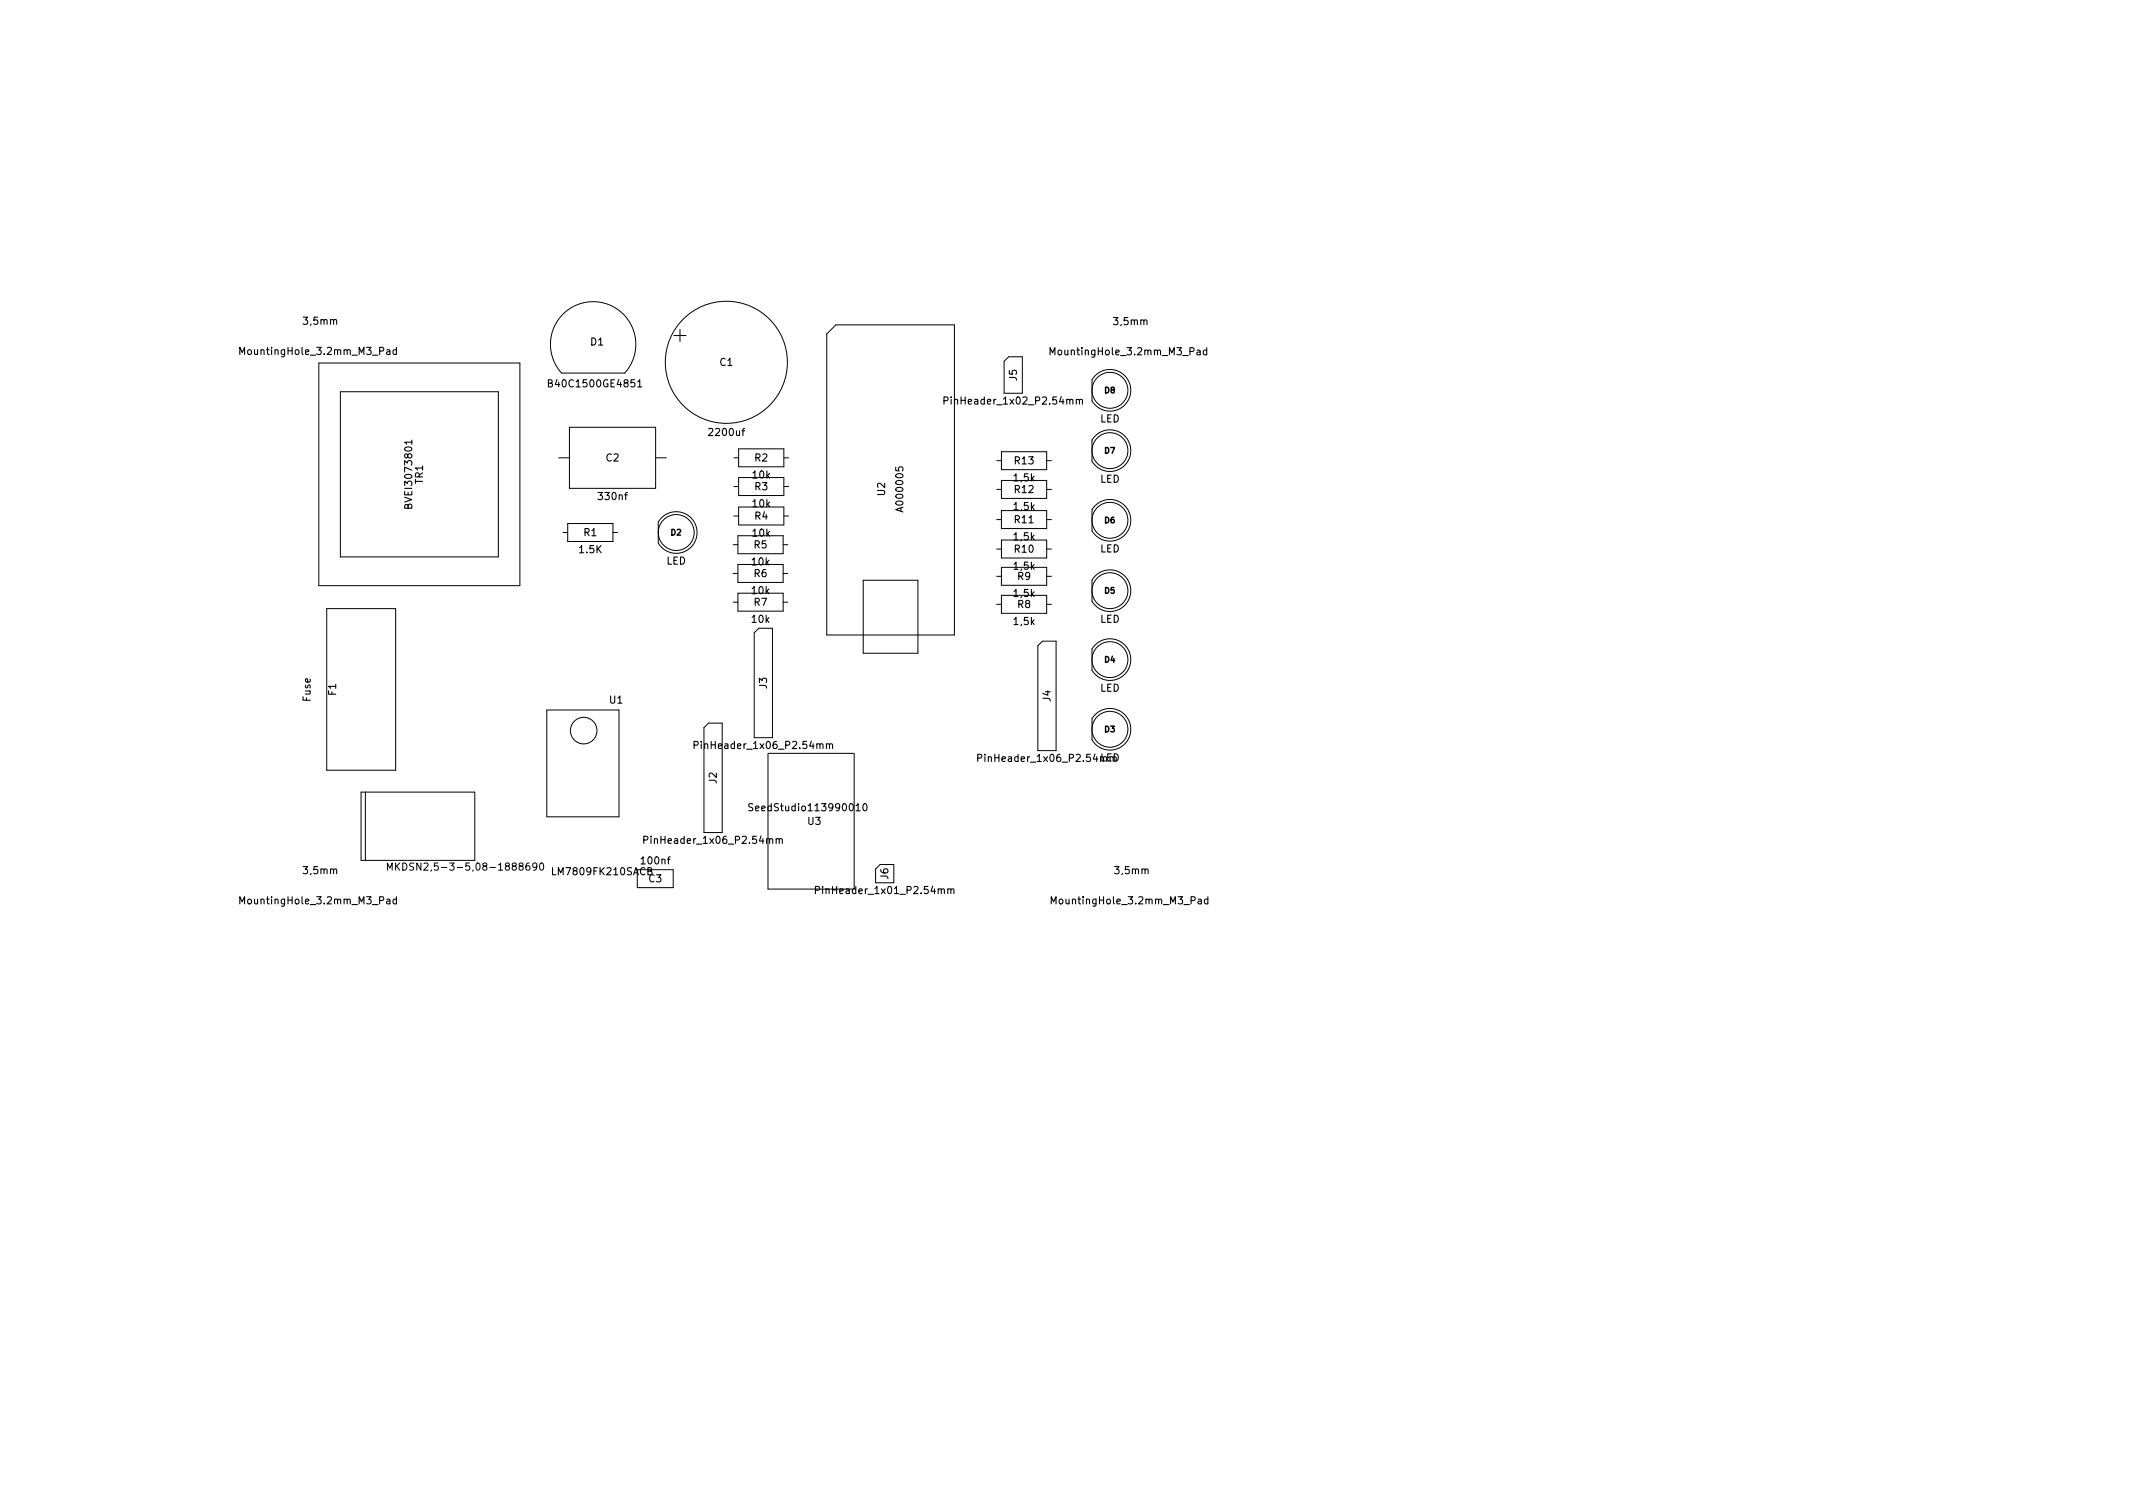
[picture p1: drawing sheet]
<svg xmlns="http://www.w3.org/2000/svg" width="297mm" height="210mm" viewBox="0 0 297 210" stroke-linecap="round" stroke-linejoin="round" font-family="sans-serif">
<defs><g id="words">
<g font-size="1.4">
<text x="42.4" y="45.2">3,5mm</text>
<text x="155.2" y="45.3">3,5mm</text>
<text x="34" y="49.4">MountingHole_3.2mm_M3_Pad</text>
<text x="77" y="53.9">B40C1500GE4851</text>
<text x="82.3" y="48.1">D1</text>
<text x="100.3" y="50.9">C1</text>
<text x="141.6" y="53" transform="rotate(-90 141.6 53)">J5</text>
<text x="146.9" y="49.5">MountingHole_3.2mm_M3_Pad</text>
<text x="132.3" y="56.3">PinHeader_1x02_P2.54mm</text>
<text x="153.2" y="58.8">LED</text>
<text x="84.4" y="64.2">C2</text>
<text x="98.9" y="60.7">2200uf</text>
<text x="105.1" y="64.2">R2</text>
<text x="141.3" y="64.6">R13</text>
<text x="57.4" y="70.4" transform="rotate(-90 57.4 70.4)">BVEI3073801</text>
<text x="58.9" y="67.4" transform="rotate(-90 58.9 67.4)">TR1</text>
<text x="83.5" y="69.6">330nf</text>
<text x="104.8" y="66.6">10k</text>
<text x="104.8" y="70.6">10k</text>
<text x="105.1" y="68.2">R3</text>
<text x="123.2" y="69" transform="rotate(-90 123.2 69)">U2</text>
<text x="125.8" y="70.9" transform="rotate(-90 125.8 70.9)">A000005</text>
<text x="141.3" y="71">1,5k</text>
<text x="141.3" y="67">1,5k</text>
<text x="141.3" y="68.6">R12</text>
<text x="153.2" y="67.2">LED</text>
<text x="80.7" y="77">1.5K</text>
<text x="81.3" y="74.6">R1</text>
<text x="104.8" y="74.7">10k</text>
<text x="105" y="76.3">R5</text>
<text x="105.1" y="72.3">R4</text>
<text x="141.3" y="75.2">1,5k</text>
<text x="141.3" y="76.9">R10</text>
<text x="141.3" y="72.8">R11</text>
<text x="153.2" y="76.9">LED</text>
<text x="92.8" y="78.6">LED</text>
<text x="104.7" y="78.7">10k</text>
<text x="104.7" y="82.7">10k</text>
<text x="105" y="80.3">R6</text>
<text x="141.3" y="83.1">1,5k</text>
<text x="141.3" y="79.3">1,5k</text>
<text x="141.7" y="80.7">R9</text>
<text x="104.7" y="86.7">10k</text>
<text x="105" y="84.3">R7</text>
<text x="141.3" y="87">1,5k</text>
<text x="141.7" y="84.6">R8</text>
<text x="153.2" y="86.7">LED</text>
<text x="106.8" y="95.9" transform="rotate(-90 106.8 95.9)">J3</text>
<text x="43.3" y="97.6" transform="rotate(-90 43.3 97.6)">Fuse</text>
<text x="46.8" y="96.8" transform="rotate(-90 46.8 96.8)">F1</text>
<text x="84.9" y="98">U1</text>
<text x="146.3" y="97.7" transform="rotate(-90 146.3 97.7)">J4</text>
<text x="153.2" y="96.3">LED</text>
<text x="97.5" y="104.3">PinHeader_1x06_P2.54mm</text>
<text x="137" y="106.1">PinHeader_1x06_P2.54mm</text>
<text x="153.2" y="106">LED</text>
<text x="99.8" y="109.1" transform="rotate(-90 99.8 109.1)">J2</text>
<text x="105.2" y="112.9">SeedStudio113990010</text>
<text x="90.5" y="117.5">PinHeader_1x06_P2.54mm</text>
<text x="112.5" y="114.8">U3</text>
<text x="34" y="125.9">MountingHole_3.2mm_M3_Pad</text>
<text x="42.4" y="121.7">3,5mm</text>
<text x="56.1" y="121.2">MKDSN2,5-3-5,08-1888690</text>
<text x="77.2" y="121.9">LM7809FK210SACB</text>
<text x="89.4" y="120.3">100nf</text>
<text x="90.4" y="122.8">C3</text>
<text x="114.4" y="124.5">PinHeader_1x01_P2.54mm</text>
<text x="123.7" y="122.4" transform="rotate(-90 123.7 122.4)">J6</text>
<text x="147" y="125.9">MountingHole_3.2mm_M3_Pad</text>
<text x="155.4" y="121.7">3,5mm</text>
</g>
<g font-size="1.1">
<text x="153.8" y="54.7">D8</text>
<text x="153.8" y="63.1">D7</text>
<text x="93.4" y="74.5">D2</text>
<text x="153.8" y="72.8">D6</text>
<text x="153.8" y="82.6">D5</text>
<text x="153.8" y="92.2">D4</text>
<text x="153.8" y="101.9">D3</text>
</g>
</g></defs>
<g fill="none" stroke="#000" stroke-width=".14">
<path d="M44.4 50.5h28v31h-28zM47.4 54.5h22v23h-22zM78.6 43.6a5.9 5.9 0 0 1 8.2 .1 5.9 5.9 0 0 1 .2 8.2h-8.8a5.9 5.9 0 0 1 .4-8.3zM79.3 59.5h12v8.5h-12zM93.8 46.7h1.7M94.7 45.9v1.7M115.1 46.5l1.3-1.3h16.5v43.2h-17.8zM139.8 50.3l.7-.6h1.9v5.1h-2.6zM152.5 52.3a2.9 2.9 0 0 1 4.3 .2 2.9 2.9 0 0 1-.5 4.2 2.9 2.9 0 0 1-4.2-.9v-2.9zM77.8 63.7h1.5M78.4 74.1h.7M79.1 72.9h6.3v2.5h-6.3z"/>
<path d="M85.4 74.1h.6M91.3 63.7h1.5M92.1 72.1a2.9 2.9 0 0 1 4.3 .2 2.9 2.9 0 0 1-.5 4.2 2.9 2.9 0 0 1-4.2-.9v-2.9zM102.1 75.8h.7M102.1 79.8h.7M102.2 63.7h.7M102.2 67.7h.7M102.2 71.8h.7M102.8 74.6h6.3v2.5h-6.3zM102.8 78.6h6.3v2.5h-6.3zM102.9 62.5h6.3v2.5h-6.3zM102.9 66.5h6.3v2.5h-6.3z"/>
<path d="M102.9 70.6h6.3v2.5h-6.3zM109.1 75.8h.6M109.1 79.8h.6M109.2 63.7h.6M109.2 67.7h.6M109.2 71.8h.6M138.8 76.4h.7M138.8 72.3h.7M138.8 68.1h.7M138.8 64.1h.7M139.5 62.9h6.3v2.5h-6.3zM139.5 66.9h6.3v2.5h-6.3z"/>
<path d="M139.5 71.1h6.3v2.5h-6.3zM139.5 75.2h6.3v2.5h-6.3zM139.5 79h6.3v2.5h-6.3zM145.8 76.4h.6M145.8 72.3h.6M145.8 68.1h.6M145.8 64.1h.6M152.5 70.4a2.9 2.9 0 0 1 4.3 .2 2.9 2.9 0 0 1-.5 4.2 2.9 2.9 0 0 1-4.2-.9v-2.9zM152.5 60.7a2.9 2.9 0 0 1 4.3 .2 2.9 2.9 0 0 1-.5 4.2 2.9 2.9 0 0 1-4.2-.9v-2.9zM45.5 84.7h9.6v22.5h-9.6zM76.1 98.9h10.1v14.8h-10.1zM102.1 83.8h.7"/>
<path d="M102.8 82.6h6.3v2.5h-6.3zM105.7 87.5h1.9v15.2h-2.6v-14.6zM109.1 83.8h.6M120.2 80.8h7.6v10.2h-7.6zM138.8 84.1h.7M138.8 80.2h.7M139.5 82.9h6.3v2.5h-6.3zM144.5 89.9l.7-.6h1.9v15.2h-2.6zM145.8 84.1h.6M145.8 80.2h.6M152.5 99.5a2.9 2.9 0 0 1 4.3 .2 2.9 2.9 0 0 1-.5 4.2 2.9 2.9 0 0 1-4.2-.9v-2.9zM152.5 89.8a2.9 2.9 0 0 1 4.3 .2 2.9 2.9 0 0 1-.5 4.2 2.9 2.9 0 0 1-4.2-.9v-2.9z"/>
<path d="M152.5 80.2a2.9 2.9 0 0 1 4.3 .2 2.9 2.9 0 0 1-.5 4.2 2.9 2.9 0 0 1-4.2-.9v-2.9zM50.3 110.3h15.8v9.5h-15.8zM50.9 110.3v9.5M98.7 100.7h1.9v15.2h-2.6v-14.6zM107 105v18.8h11.8M107 104.9h11.8M118.9 104.9v18.9M53.9 121.2v-1l.4 .7 .3-.7v1M55.1 120.2v1M55.2 120.6l.5 .6M55.7 120.2l-.6 .5M74.8 120.6l-.2 .2h-.2l-.2-.2 .1-.4h.3l.1 .1a.66 .66 0 0 1-.2 .9h-.2"/>
<path d="M75.3 120.2h.1a.53 .53 0 0 1 .3 .5 .53 .53 0 0 1-.3 .5 .66 .66 0 0 1-.1-1zM88.7 121.1h5v2.5h-5zM121.9 121l.7-.6h1.9v2.5h-2.6z"/>
<circle cx="101.1" cy="50.4" r="8.5"/>
<circle cx="154.6" cy="54.3" r="2.5"/>
<circle cx="94.2" cy="74.1" r="2.5"/>
<circle cx="154.6" cy="72.4" r="2.5"/>
<circle cx="154.6" cy="62.7" r="2.5"/>
<circle cx="154.6" cy="91.8" r="2.5"/>
<circle cx="154.6" cy="82.2" r="2.5"/>
<circle cx="81.3" cy="101.7" r="1.85"/>
<circle cx="154.6" cy="101.5" r="2.5"/>
</g>
<g fill="none" stroke="#000" stroke-width=".15">
<path d="M33.4 49.4v-1l.3 .7 .4-.7v1M55.2 48.7h-.3l-.2 .2 .1 .4h.4M55.2 48.4v1M76.4 53.4l.4-.1 .1-.1-.1-.2-.4-.1v1h.4l.1-.1v-.3l-.2-.1M88.8 53.2l.3-.3v1M88.8 53.9h.6M131.5 55.8l.4-.1 .1-.1v-.2l-.5-.1v1M146.2 49.4v-1l.4 .7 .3-.7v1M150.3 55.7l.2-.1 .2 .1v.6M168 48.8l-.2-.1-.2 .2 .1 .5h.3M168 48.4v1M57.4 61.3v.6"/>
<path d="M89.7 117l.4-.1 .1-.1v-.3l-.5-.1v1M96.7 103.8l.4-.1 .1-.1v-.3l-.5-.1v1M104.8 111.9h-.3l-.2 .1v.3l.4 .2 .1 .2-.2 .2h-.3M108.5 116.9l.2-.1h.2v.6M115.5 103.7l.2-.1h.2v.6M120.3 112l.1-.1a.53 .53 0 0 1 .4 .5 .53 .53 0 0 1-.4 .5l-.1-.1-.1-.3zM136.2 105.6l.4-.1 .1-.1v-.3l-.5-.1v1M33.4 125.9v-1l.3 .7 .4-.7v1M55.2 125.2h-.3l-.2 .2 .1 .4h.4M55.2 124.9v1M113.6 124l.4-.1 .1-.1v-.3l-.5-.1v1M132.4 123.9l.2-.1h.2v.6"/>
<path d="M146.4 125.9v-1l.3 .7 .4-.7v1M168.2 125.2h-.3l-.2 .2 .1 .4h.4M168.2 124.9v1"/>
</g>
<use href="#words"/>
</svg>
